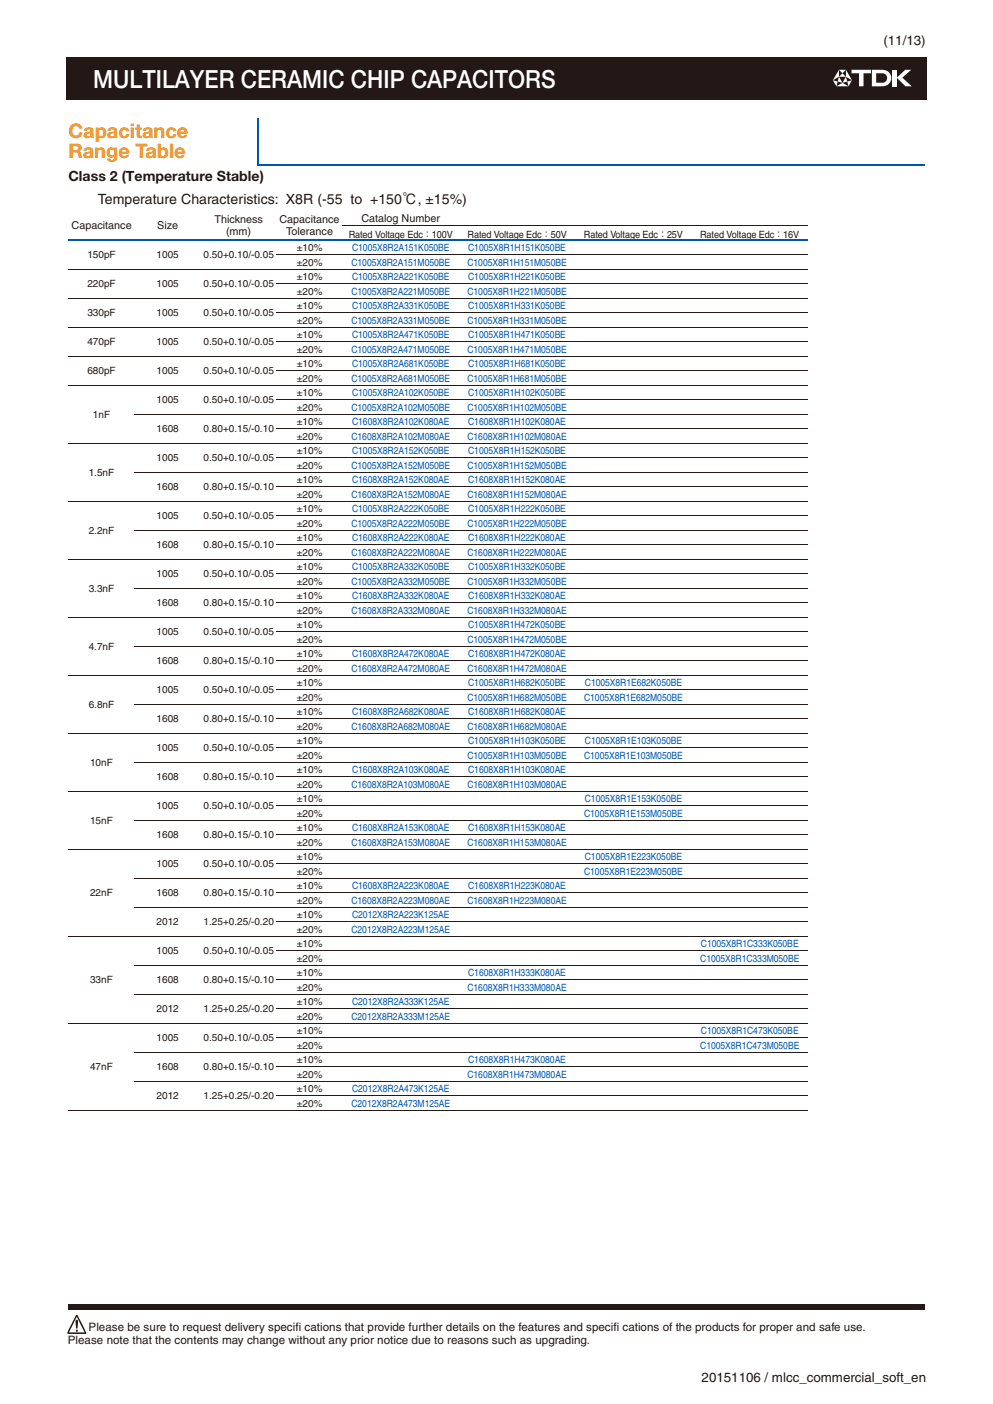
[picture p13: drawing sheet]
<svg xmlns="http://www.w3.org/2000/svg" width="210mm" height="297mm" viewBox="0 0 210 297" stroke-linecap="round" stroke-linejoin="round" font-family="sans-serif">
<defs><g id="words">
<text font-size="5.3" fill="#fff" x="19.7" y="18.6">MULTILAYER CERAMIC CHIP CAPACITORS</text>
<g font-size="4.2" fill="#ff8d00">
<text x="14.5" y="29.3">Capacitance</text>
<text x="14.5" y="33.5">Range Table</text>
</g>
<g font-size="3" fill="#231916">
<text x="14.5" y="38.4">Class 2 (Temperature Stable)</text>
<text x="20.7" y="43.2">Temperature Characteristics: X8R (-55 to +150℃, ±15%)</text>
</g>
<g font-size="2.8" fill="#231916">
<text x="186.8" y="9.6">(11/13)</text>
<text x="148.3" y="292.3">20151106 / mlcc_commercial_soft_en.fm</text>
</g>
<g font-size="2.5" fill="#231916">
<text x="18.7" y="281.6">Please be sure to request delivery specifi cations that provide further details on the features and specifi cations of the products for proper and safe use.</text>
<text x="14.3" y="284.4">Please note that the contents may change without any prior notice due to reasons such as upgrading.</text>
</g>
<g font-size="2.3" fill="#231916">
<text x="45.3" y="47.1">Thickness</text>
<text x="59.1" y="47.1">Capacitance</text>
<text x="76.4" y="46.9">Catalog Number</text>
<text x="15.1" y="48.5">Capacitance</text>
<text x="33.3" y="48.5">Size</text>
<text x="47.8" y="49.8">(mm)</text>
<text x="60.5" y="49.8">Tolerance</text>
</g>
<g font-size="2.1" fill="#231916">
<text x="62.7" y="53.1">±10%</text>
<text x="73.7" y="50.3">Rated Voltage Edc：100V</text>
<text x="98.9" y="50.3">Rated Voltage Edc：50V</text>
<text x="123.5" y="50.3">Rated Voltage Edc：25V</text>
<text x="148.1" y="50.3">Rated Voltage Edc：16V</text>
<text x="18.5" y="54.6">150pF</text>
<text x="33.1" y="54.6">1005</text>
<text x="43" y="54.6">0.50+0.10/-0.05</text>
<text x="62.7" y="56.2">±20%</text>
<text x="62.7" y="59.3">±10%</text>
<text x="18.5" y="60.8">220pF</text>
<text x="33.1" y="60.8">1005</text>
<text x="43" y="60.8">0.50+0.10/-0.05</text>
<text x="62.7" y="62.3">±20%</text>
<text x="62.7" y="65.4">±10%</text>
<text x="18.5" y="66.9">330pF</text>
<text x="33.1" y="66.9">1005</text>
<text x="43" y="66.9">0.50+0.10/-0.05</text>
<text x="62.7" y="68.5">±20%</text>
<text x="62.7" y="71.5">±10%</text>
<text x="18.5" y="73">470pF</text>
<text x="33.1" y="73">1005</text>
<text x="43" y="73">0.50+0.10/-0.05</text>
<text x="62.7" y="74.6">±20%</text>
<text x="62.7" y="77.7">±10%</text>
<text x="18.5" y="79.2">680pF</text>
<text x="33.1" y="79.2">1005</text>
<text x="43" y="79.2">0.50+0.10/-0.05</text>
<text x="62.7" y="80.7">±20%</text>
<text x="62.7" y="83.8">±10%</text>
<text x="19.7" y="88.4">1nF</text>
<text x="33.1" y="85.3">1005</text>
<text x="43" y="85.3">0.50+0.10/-0.05</text>
<text x="62.7" y="86.9">±20%</text>
<text x="62.7" y="89.9">±10%</text>
<text x="33.1" y="91.5">1608</text>
<text x="43" y="91.5">0.80+0.15/-0.10</text>
<text x="62.7" y="93">±20%</text>
<text x="18.8" y="100.7">1.5nF</text>
<text x="33.1" y="97.6">1005</text>
<text x="43" y="97.6">0.50+0.10/-0.05</text>
<text x="62.7" y="99.1">±20%</text>
<text x="62.7" y="96.1">±10%</text>
<text x="33.1" y="103.7">1608</text>
<text x="43" y="103.7">0.80+0.15/-0.10</text>
<text x="62.7" y="102.2">±10%</text>
<text x="62.7" y="105.3">±20%</text>
<text x="18.8" y="112.9">2.2nF</text>
<text x="33.1" y="109.9">1005</text>
<text x="43" y="109.9">0.50+0.10/-0.05</text>
<text x="62.7" y="111.4">±20%</text>
<text x="62.7" y="108.3">±10%</text>
<text x="33.1" y="116">1608</text>
<text x="43" y="116">0.80+0.15/-0.10</text>
<text x="62.7" y="114.5">±10%</text>
<text x="62.7" y="117.5">±20%</text>
<text x="18.8" y="125.2">3.3nF</text>
<text x="33.1" y="122.1">1005</text>
<text x="43" y="122.1">0.50+0.10/-0.05</text>
<text x="62.7" y="123.7">±20%</text>
<text x="62.7" y="120.6">±10%</text>
<text x="33.1" y="128.3">1608</text>
<text x="43" y="128.3">0.80+0.15/-0.10</text>
<text x="62.7" y="126.8">±10%</text>
<text x="62.7" y="129.8">±20%</text>
<text x="18.8" y="137.5">4.7nF</text>
<text x="33.1" y="134.4">1005</text>
<text x="43" y="134.4">0.50+0.10/-0.05</text>
<text x="62.7" y="136">±20%</text>
<text x="62.7" y="132.9">±10%</text>
<text x="33.1" y="140.5">1608</text>
<text x="43" y="140.5">0.80+0.15/-0.10</text>
<text x="62.7" y="139">±10%</text>
<text x="62.7" y="142.1">±20%</text>
<text x="18.8" y="149.8">6.8nF</text>
<text x="33.1" y="146.7">1005</text>
<text x="43" y="146.7">0.50+0.10/-0.05</text>
<text x="62.7" y="148.2">±20%</text>
<text x="62.7" y="145.2">±10%</text>
<text x="33.1" y="152.8">1608</text>
<text x="43" y="152.8">0.80+0.15/-0.10</text>
<text x="62.7" y="151.3">±10%</text>
<text x="62.7" y="154.4">±20%</text>
<text x="33.1" y="159">1005</text>
<text x="43" y="159">0.50+0.10/-0.05</text>
<text x="62.7" y="160.5">±20%</text>
<text x="62.7" y="157.4">±10%</text>
<text x="19.1" y="162">10nF</text>
<text x="33.1" y="165.1">1608</text>
<text x="43" y="165.1">0.80+0.15/-0.10</text>
<text x="62.7" y="163.6">±10%</text>
<text x="62.7" y="166.6">±20%</text>
<text x="33.1" y="171.3">1005</text>
<text x="43" y="171.3">0.50+0.10/-0.05</text>
<text x="62.7" y="172.8">±20%</text>
<text x="62.7" y="169.7">±10%</text>
<text x="19.1" y="174.3">15nF</text>
<text x="33.1" y="177.4">1608</text>
<text x="43" y="177.4">0.80+0.15/-0.10</text>
<text x="62.7" y="175.8">±10%</text>
<text x="62.7" y="178.9">±20%</text>
<text x="33.1" y="183.5">1005</text>
<text x="43" y="183.5">0.50+0.10/-0.05</text>
<text x="62.7" y="185">±20%</text>
<text x="62.7" y="182">±10%</text>
<text x="19.1" y="189.7">22nF</text>
<text x="33.1" y="189.7">1608</text>
<text x="43" y="189.7">0.80+0.15/-0.10</text>
<text x="62.7" y="188.1">±10%</text>
<text x="62.7" y="191.2">±20%</text>
<text x="33.1" y="195.8">2012</text>
<text x="43" y="195.8">1.25+0.25/-0.20</text>
<text x="62.7" y="194.3">±10%</text>
<text x="62.7" y="197.3">±20%</text>
<text x="33.1" y="201.9">1005</text>
<text x="43" y="201.9">0.50+0.10/-0.05</text>
<text x="62.7" y="203.5">±20%</text>
<text x="62.7" y="200.4">±10%</text>
<text x="19.1" y="208.1">33nF</text>
<text x="33.1" y="208.1">1608</text>
<text x="43" y="208.1">0.80+0.15/-0.10</text>
<text x="62.7" y="206.5">±10%</text>
<text x="62.7" y="209.6">±20%</text>
<text x="33.1" y="214.2">2012</text>
<text x="43" y="214.2">1.25+0.25/-0.20</text>
<text x="62.7" y="212.7">±10%</text>
<text x="62.7" y="215.7">±20%</text>
<text x="33.1" y="220.3">1005</text>
<text x="43" y="220.3">0.50+0.10/-0.05</text>
<text x="62.7" y="221.9">±20%</text>
<text x="62.7" y="218.8">±10%</text>
<text x="19.1" y="226.5">47nF</text>
<text x="33.1" y="226.5">1608</text>
<text x="43" y="226.5">0.80+0.15/-0.10</text>
<text x="62.7" y="224.9">±10%</text>
<text x="33.1" y="232.6">2012</text>
<text x="43" y="232.6">1.25+0.25/-0.20</text>
<text x="62.7" y="228">±20%</text>
<text x="62.7" y="231.1">±10%</text>
<text x="62.7" y="234.1">±20%</text>
</g>
<g font-size="2.1" fill="#0057b0">
<text x="74.5" y="53.1">C1005X8R2A151K050BE</text>
<text x="99" y="53.1">C1005X8R1H151K050BE</text>
<text x="74.3" y="56.2">C1005X8R2A151M050BE</text>
<text x="74.5" y="59.3">C1005X8R2A221K050BE</text>
<text x="98.9" y="56.2">C1005X8R1H151M050BE</text>
<text x="99" y="59.3">C1005X8R1H221K050BE</text>
<text x="74.3" y="62.3">C1005X8R2A221M050BE</text>
<text x="74.5" y="65.4">C1005X8R2A331K050BE</text>
<text x="98.9" y="62.3">C1005X8R1H221M050BE</text>
<text x="99" y="65.4">C1005X8R1H331K050BE</text>
<text x="74.3" y="68.5">C1005X8R2A331M050BE</text>
<text x="74.5" y="71.5">C1005X8R2A471K050BE</text>
<text x="98.9" y="68.5">C1005X8R1H331M050BE</text>
<text x="99" y="71.5">C1005X8R1H471K050BE</text>
<text x="74.3" y="74.6">C1005X8R2A471M050BE</text>
<text x="74.5" y="77.7">C1005X8R2A681K050BE</text>
<text x="98.9" y="74.6">C1005X8R1H471M050BE</text>
<text x="99" y="77.7">C1005X8R1H681K050BE</text>
<text x="74.3" y="80.7">C1005X8R2A681M050BE</text>
<text x="74.5" y="83.8">C1005X8R2A102K050BE</text>
<text x="98.9" y="80.7">C1005X8R1H681M050BE</text>
<text x="99" y="83.8">C1005X8R1H102K050BE</text>
<text x="74.3" y="86.9">C1005X8R2A102M050BE</text>
<text x="74.5" y="89.9">C1608X8R2A102K080AE</text>
<text x="98.9" y="86.9">C1005X8R1H102M050BE</text>
<text x="99" y="89.9">C1608X8R1H102K080AE</text>
<text x="74.3" y="93">C1608X8R2A102M080AE</text>
<text x="98.9" y="93">C1608X8R1H102M080AE</text>
<text x="74.3" y="99.1">C1005X8R2A152M050BE</text>
<text x="74.5" y="96.1">C1005X8R2A152K050BE</text>
<text x="98.9" y="99.1">C1005X8R1H152M050BE</text>
<text x="99" y="96.1">C1005X8R1H152K050BE</text>
<text x="74.3" y="105.3">C1608X8R2A152M080AE</text>
<text x="74.5" y="102.2">C1608X8R2A152K080AE</text>
<text x="98.9" y="105.3">C1608X8R1H152M080AE</text>
<text x="99" y="102.2">C1608X8R1H152K080AE</text>
<text x="74.3" y="111.4">C1005X8R2A222M050BE</text>
<text x="74.5" y="108.3">C1005X8R2A222K050BE</text>
<text x="98.9" y="111.4">C1005X8R1H222M050BE</text>
<text x="99" y="108.3">C1005X8R1H222K050BE</text>
<text x="74.3" y="117.5">C1608X8R2A222M080AE</text>
<text x="74.5" y="114.5">C1608X8R2A222K080AE</text>
<text x="98.9" y="117.5">C1608X8R1H222M080AE</text>
<text x="99" y="114.5">C1608X8R1H222K080AE</text>
<text x="74.3" y="123.7">C1005X8R2A332M050BE</text>
<text x="74.5" y="120.6">C1005X8R2A332K050BE</text>
<text x="98.9" y="123.7">C1005X8R1H332M050BE</text>
<text x="99" y="120.6">C1005X8R1H332K050BE</text>
<text x="74.3" y="129.8">C1608X8R2A332M080AE</text>
<text x="74.5" y="126.8">C1608X8R2A332K080AE</text>
<text x="98.9" y="129.8">C1608X8R1H332M080AE</text>
<text x="99" y="126.8">C1608X8R1H332K080AE</text>
<text x="98.9" y="136">C1005X8R1H472M050BE</text>
<text x="99" y="132.9">C1005X8R1H472K050BE</text>
<text x="74.3" y="142.1">C1608X8R2A472M080AE</text>
<text x="74.5" y="139">C1608X8R2A472K080AE</text>
<text x="98.9" y="142.1">C1608X8R1H472M080AE</text>
<text x="99" y="139">C1608X8R1H472K080AE</text>
<text x="98.9" y="148.2">C1005X8R1H682M050BE</text>
<text x="99" y="145.2">C1005X8R1H682K050BE</text>
<text x="123.5" y="148.2">C1005X8R1E682M050BE</text>
<text x="123.7" y="145.2">C1005X8R1E682K050BE</text>
<text x="74.3" y="154.4">C1608X8R2A682M080AE</text>
<text x="74.5" y="151.3">C1608X8R2A682K080AE</text>
<text x="98.9" y="154.4">C1608X8R1H682M080AE</text>
<text x="99" y="151.3">C1608X8R1H682K080AE</text>
<text x="98.9" y="160.5">C1005X8R1H103M050BE</text>
<text x="99" y="157.4">C1005X8R1H103K050BE</text>
<text x="123.5" y="160.5">C1005X8R1E103M050BE</text>
<text x="123.7" y="157.4">C1005X8R1E103K050BE</text>
<text x="74.3" y="166.6">C1608X8R2A103M080AE</text>
<text x="74.5" y="163.6">C1608X8R2A103K080AE</text>
<text x="98.9" y="166.6">C1608X8R1H103M080AE</text>
<text x="99" y="163.6">C1608X8R1H103K080AE</text>
<text x="123.5" y="172.8">C1005X8R1E153M050BE</text>
<text x="123.7" y="169.7">C1005X8R1E153K050BE</text>
<text x="74.3" y="178.9">C1608X8R2A153M080AE</text>
<text x="74.5" y="175.8">C1608X8R2A153K080AE</text>
<text x="98.9" y="178.9">C1608X8R1H153M080AE</text>
<text x="99" y="175.8">C1608X8R1H153K080AE</text>
<text x="123.5" y="185">C1005X8R1E223M050BE</text>
<text x="123.7" y="182">C1005X8R1E223K050BE</text>
<text x="74.3" y="191.2">C1608X8R2A223M080AE</text>
<text x="74.5" y="188.1">C1608X8R2A223K080AE</text>
<text x="98.9" y="191.2">C1608X8R1H223M080AE</text>
<text x="99" y="188.1">C1608X8R1H223K080AE</text>
<text x="74.3" y="197.3">C2012X8R2A223M125AE</text>
<text x="74.5" y="194.3">C2012X8R2A223K125AE</text>
<text x="148.1" y="203.5">C1005X8R1C333M050BE</text>
<text x="148.2" y="200.4">C1005X8R1C333K050BE</text>
<text x="98.9" y="209.6">C1608X8R1H333M080AE</text>
<text x="99" y="206.5">C1608X8R1H333K080AE</text>
<text x="74.3" y="215.7">C2012X8R2A333M125AE</text>
<text x="74.5" y="212.7">C2012X8R2A333K125AE</text>
<text x="148.1" y="221.9">C1005X8R1C473M050BE</text>
<text x="148.2" y="218.8">C1005X8R1C473K050BE</text>
<text x="99" y="224.9">C1608X8R1H473K080AE</text>
<text x="74.5" y="231.1">C2012X8R2A473K125AE</text>
<text x="98.9" y="228">C1608X8R1H473M080AE</text>
<text x="74.3" y="234.1">C2012X8R2A473M125AE</text>
</g>
</g></defs>
<path d="M14 12h181.9v9h-181.9z" fill="#231815"/>
<g fill="#fff">
<path d="M180.1 14.8h4.1v.7h-1.6v2.8h-1v-2.8h-1.5z"/>
<path d="M188.6 14.8h1v3.5h-1z"/>
<path d="M189.6 16.4l1.8-1.6h1.3l-1.9 1.6 2 1.9h-1.3z"/>
<path d="M184.4 14.8v3.5h2.1a1.76 1.76 0 0 0 2-1.8 1.76 1.76 0 0 0-2-1.7zM185.3 15.5h1.4a1 1 0 0 1 .9 1 1 1 0 0 1-.9 1h-1.4z"/>
<path d="M178.9 14.8v1.4l1.3 .8zM177.4 14.8v1.4l-1.3 .8zM176.9 18.3h2.5l-1.3-.8z"/>
<path d="M178.1 15.5l-.7 .7h1.5zM177.4 14.8l.7 .7 .8-.7z"/>
<path d="M179.2 17.3l.2 1 .8-1.3zM178.9 16.2l-.8 1.3 1.1-.2z"/>
<path d="M176.1 17l.8 1.3 .2-1zM177.4 16.2l-.3 1.1 1 .2z"/>
</g>
<path d="M14.5 275.9h180.9v1.2h-180.9z" fill="#231916"/>
<path d="M14.5 275.9h181" fill="none" stroke="#231916" stroke-width=".21"/>
<path d="M195.4 275.9l.1 1.3z" fill="#231916"/>
<path d="M14.4 277.1h181" fill="none" stroke="#231916" stroke-width=".21"/>
<path d="M14.4 275.9l.1 1.2z" fill="#231916"/>
<g fill="#fff">
<path d="M196.2 289.9h11.6v4h-11.6z"/>
<path d="M196.2 289.8h11.8v.3h-11.8z"/>
<path d="M207.6 289.9h.4v4.2h-.4z"/>
<path d="M196.1 293.7h11.7v.4h-11.7z"/>
<path d="M196.1 289.8h.3v4.1h-.3z"/>
<path d="M14.2 278.3h4v3.9h-4z"/>
</g>
<path d="M16.1 278.3h.3l.8 1.5 1 2.2-.1 .2h-3.8l.2-.9z" fill="#231916"/>
<path d="M16.2 278.6l1.7 3.3h-3.3z" fill="#fff"/>
<g fill="#231916">
<path d="M16.1 279.3h.3l.1 .2-.2 1.6-.2-.2-.1-1.4z"/>
<circle cx="16.2" cy="281.5" r=".23"/>
</g>
<path d="M54.3 35h141.1M54.5 25v9.9M14.5 50.8h156.3" fill="none" stroke="#0057b0" stroke-width=".28"/>
<g fill="none" stroke="#231916" stroke-width=".21">
<path d="M14.5 56.9h156.3M58.5 53.9h112.3M72.5 47.7h98.3M14.5 63.1h156.3M14.5 69.2h156.3M14.5 75.4h156.3M58.5 60h112.3M58.5 66.2h112.3M58.5 72.3h112.3M58.5 78.4h112.3M14.5 81.5h156.3M14.5 93.8h156.3"/>
<path d="M28.5 87.6h142.3M28.5 99.9h142.3M58.5 84.6h112.3M58.5 90.7h112.3M58.5 96.9h112.3M14.5 106.1h156.3M14.5 118.3h156.3M28.5 112.2h142.3M58.5 103h112.3M58.5 109.1h112.3M58.5 115.3h112.3M14.5 130.6h156.3"/>
<path d="M28.5 124.5h142.3M28.5 136.7h142.3M58.5 121.4h112.3M58.5 127.5h112.3M58.5 133.7h112.3M58.5 139.8h112.3M14.5 142.9h156.3M14.5 155.1h156.3M28.5 149h142.3M58.5 145.9h112.3M58.5 152.1h112.3M58.5 158.2h112.3"/>
<path d="M14.5 167.4h156.3M14.5 179.7h156.3M28.5 161.3h142.3M28.5 173.6h142.3M58.5 164.4h112.3M58.5 170.5h112.3M58.5 176.6h112.3M14.5 198.1h156.3M28.5 185.8h142.3M28.5 192h142.3M58.5 182.8h112.3M58.5 188.9h112.3"/>
<path d="M58.5 195h112.3M14.5 216.5h156.3M28.5 204.2h142.3M28.5 210.4h142.3M58.5 201.2h112.3M58.5 207.3h112.3M58.5 213.4h112.3M58.5 219.6h112.3M14.5 234.9h156.3M28.5 222.6h142.3M28.5 228.8h142.3M58.5 225.7h112.3"/>
<path d="M58.5 231.9h112.3"/>
</g>
<use href="#words"/>
</svg>
